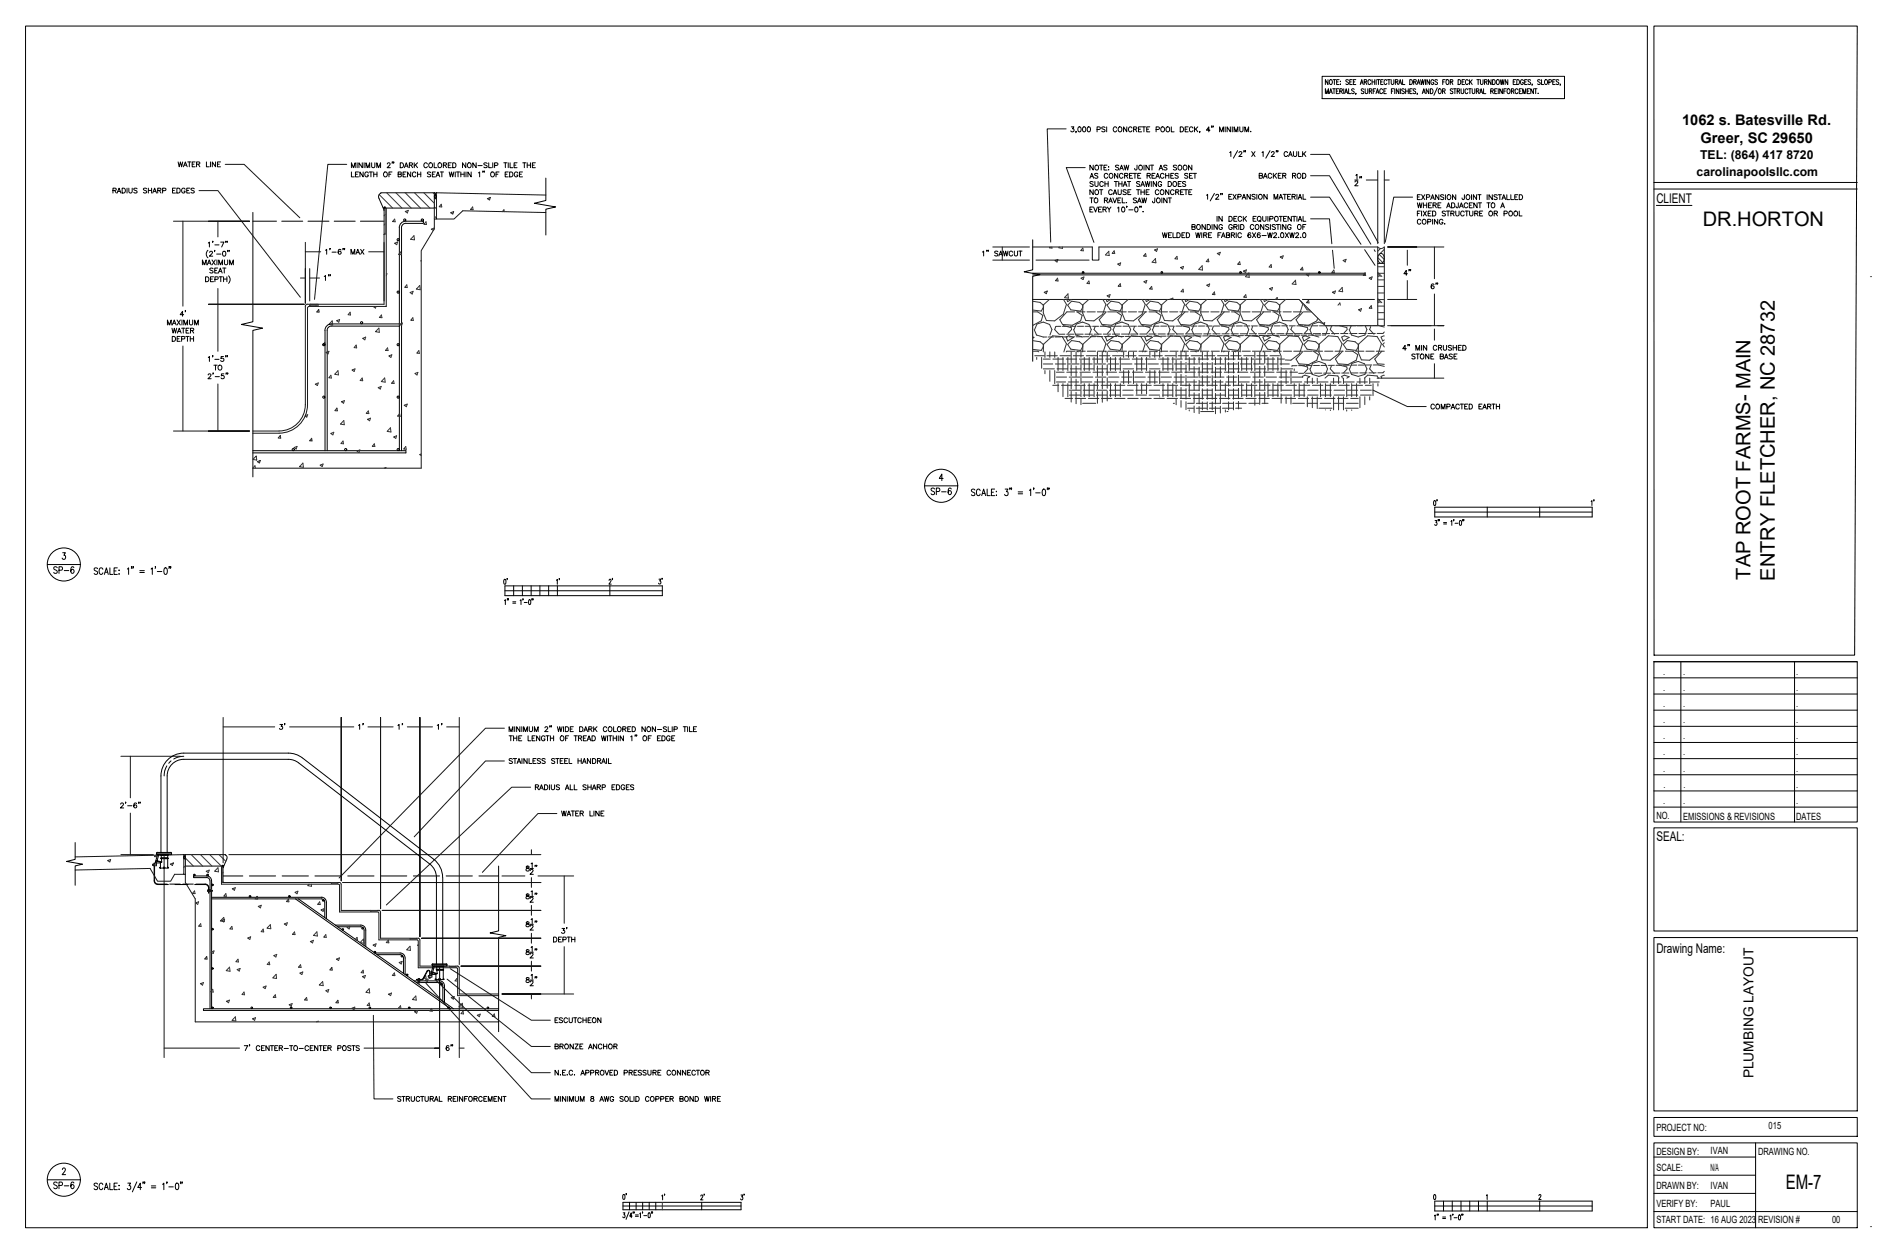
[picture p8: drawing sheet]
<svg xmlns="http://www.w3.org/2000/svg" width="914mm" height="610mm" viewBox="0 0 914 610" stroke-linecap="round" stroke-linejoin="round" font-family="sans-serif">
<defs><g id="words">
<g font-size="9.7">
<text x="824" y="109">DR.HORTON</text>
<text x="847" y="281" transform="rotate(-90 847 281)">TAP ROOT FARMS- MAIN</text>
<text x="859" y="281" transform="rotate(-90 859 281)">ENTRY FLETCHER, NC 28732</text>
<text x="864" y="576">EM-7</text>
</g>
<g font-size="7.1">
<text x="814" y="61">1062 s. Batesville Rd.</text>
<text x="823" y="69">Greer, SC 29650</text>
</g>
<text font-size="6.7" x="849" y="522" transform="rotate(-90 849 522)">PLUMBING LAYOUT</text>
<g font-size="6.5">
<text x="802" y="98">CLIENT</text>
<text x="906" y="135" transform="rotate(-90 906 135)">.</text>
<text x="802" y="407">SEAL:</text>
<text x="802" y="462">Drawing Name:</text>
<text x="906" y="594" transform="rotate(-90 906 594)">.</text>
</g>
<g font-size="5.9">
<text x="823" y="77">TEL: (864) 417 8720</text>
<text x="821" y="85">carolinapoolsllc.com</text>
</g>
<g font-size="4.8">
<text x="805" y="327">.</text>
<text x="815" y="327">.</text>
<text x="869" y="327">.</text>
<text x="805" y="334">.</text>
<text x="815" y="334">.</text>
<text x="869" y="334">.</text>
<text x="805" y="342">.</text>
<text x="815" y="342">.</text>
<text x="869" y="342">.</text>
<text x="805" y="350">.</text>
<text x="815" y="350">.</text>
<text x="869" y="350">.</text>
<text x="805" y="358">.</text>
<text x="815" y="358">.</text>
<text x="869" y="358">.</text>
<text x="805" y="366">.</text>
<text x="815" y="366">.</text>
<text x="869" y="366">.</text>
<text x="805" y="374">.</text>
<text x="815" y="374">.</text>
<text x="869" y="374">.</text>
<text x="805" y="382">.</text>
<text x="815" y="381">.</text>
<text x="869" y="382">.</text>
<text x="805" y="389">.</text>
<text x="815" y="389">.</text>
<text x="869" y="389">.</text>
<text x="802" y="397">NO.</text>
<text x="815" y="397">EMISSIONS &amp; REVISIONS</text>
<text x="869" y="397">DATES</text>
<text x="802" y="547">PROJECT NO:</text>
<text x="856" y="547">015</text>
<text x="802" y="559">DESIGN BY:</text>
<text x="828" y="559">IVAN</text>
<text x="851" y="559">DRAWING NO.</text>
<text x="802" y="567">SCALE:</text>
<text x="828" y="567">N/A</text>
<text x="802" y="576">DRAWN BY:</text>
<text x="828" y="576">IVAN</text>
<text x="802" y="584">VERIFY BY:</text>
<text x="828" y="584">PAUL</text>
<text x="802" y="592">START DATE: 16 AUG 2023</text>
<text x="851" y="592">REVISION #</text>
<text x="887" y="592">00</text>
</g>
</g></defs>
<!-- layer: 0 -->
<g fill="none" stroke="#000" stroke-width=".48">
<path d="M640 37h117v11h-117zM643 39v2l-1-2v2M645 39h2M646 39v2M647 40h1M648 39h-1v2h1M649 39h.1M653 39h-2l2 1a.7 .7 0 0 1-1 1 .7 .7 0 0 1-1 0M653 40h1M655 39h-2v2h2M655 40h1M656 39h-1v2h1"/>
<path d="M660 40h1v-1h-1v2M661 40l1 1M664 39a.7 .7 0 0 0-1 0 .7 .7 0 0 0-1 0v1a.7 .7 0 0 0 1 1 .7 .7 0 0 0 1-1M664 40h1M664 39v2M665 39v2M666 39v2M667 39h1M667 39v2M668 40h1M670 39h-2v2h2M671 39a.7 .7 0 0 0-1 0v1a.7 .7 0 0 0 0 1 .7 .7 0 0 0 1-1"/>
<path d="M672 39h1M672 39v2M673 39l1 2 1-1v-1M675 40h2v-1h-2v2M676 40l1 1M679 39v2h1M682 39a1.2 1.2 0 0 1 2 1 1.2 1.2 0 0 1-2 1zM684 40h1v-1h-1v2M685 40l1 1M688 39v2l1-2v2v-2M690 39v2M692 39v2l-1-2v2"/>
<path d="M694 39a.7 .7 0 0 0-1 0v1a.7 .7 0 0 0 0 1 .7 .7 0 0 0 1-1M696 39h-1l1 1a.7 .7 0 0 1 0 1 .7 .7 0 0 1-1 0M698 40h1M700 39h-2v2M702 40h1v-1h-1v2M703 40v1M706 39a1.2 1.2 0 0 1 1 1 1.2 1.2 0 0 1-1 1zM708 40h.1M709 39h-1v2h1M711 39a.7 .7 0 0 0-1 0 .7 .7 0 0 0-1 0v1a.7 .7 0 0 0 1 1 .7 .7 0 0 0 1-1M711 39v2M712 40l1 1"/>
<path d="M713 39l-2 1M715 39h1M716 39v2M717 39v2h1v-2M719 40h1v-1h-1v2M719 40l1 1M722 39v2l-1-2v2M723 39a1.2 1.2 0 0 1 1 1 1.2 1.2 0 0 1-1 1zM726 39l1 2v-2l1 2v-2M730 39v2l-1-2v2M732 40h1M734 39h-2v2h2"/>
<path d="M734 39a1.2 1.2 0 0 1 2 1 1.2 1.2 0 0 1-2 1zM737 39a.7 .7 0 0 0-1 0v1a.7 .7 0 0 0 1 1 .7 .7 0 0 0 0-1M738 40h1M739 39h-1v2h1M741 39h-1l1 1-1 1M746 39h-2l2 2h-2M746 39v2h1M750 40h1v-1h-1v2M752 40h.1M753 39h-1v2h1M755 39h-2l1 1a.7 .7 0 0 1 0 1 .7 .7 0 0 1-1 0M642 45v-2v2l1-2v2"/>
<path d="M643 45l1-2 1 2M644 45h1M645 43h1M646 43v2M647 44h1M648 43h-1v2h1M649 44h1v-1h-1v2M649 41h.1M649 44l1 1M650 43v2M651 45l1-2v2M651 45h1"/>
<path d="M653 43v2h1M656 43h-2l1 1v1h-1M656 45v1M658 41l1-2 1 2M659 40h1M660 43h-1l1 2h-1M661 43v2h1v-2M663 44h1v-1h-1v2M663 44l1 1M665 44h.1M666 43h-1v2M666 45l1-2 1 2"/>
<path d="M666 45h1M669 44a.7 .7 0 0 0-1-1 .7 .7 0 0 0 0 1 .7 .7 0 0 0 0 1 .7 .7 0 0 0 1 0M670 44h1M671 43h-1v2h1M674 44h.1M675 43h-1v2M675 43v2M677 41l1-2 1 2M677 43v2l-1-2v2M677 40h1M678 43v2M680 43h-1l1 2h-1"/>
<path d="M680 44h2M680 43v2M682 43v2M682 44h1M684 43h-2v2h2M685 43h-1l1 1v1h-1M686 41l1-2v2M686 45v1M686 40h1M688 45l1-2 1 2M689 45h1M692 43v2l-2-2v2"/>
<path d="M692 43a1.2 1.2 0 0 1 2 1 1.2 1.2 0 0 1-2 1zM696 43l-2 3M698 44h1v-1h-1v2M699 44l1 1M703 43h-1l1 1a.7 .7 0 0 1 0 1 .7 .7 0 0 1-1 0M704 43h1M704 43v2M705 44h1l1-1h-2v2M706 44l1 1M707 43l1 2 1-2M711 44a.7 .7 0 0 0-1-1 .7 .7 0 0 0-1 1 .7 .7 0 0 0 1 1 .7 .7 0 0 0 1 0M711 43h1"/>
<path d="M712 43v2M713 43v2h1v-2M715 44h1v-1h-1v2M715 44l1 1M716 45l1-2 1 2M717 45h.1M718 43v2h1M722 44h1v-1h-1v2M722 44l1 1M724 44h.1M725 43h-1v2h1M725 43v2"/>
<path d="M727 43v2l-1-2v2M728 44h1M729 43h-1v2M732 44h1v-1h-1v2M732 44l1 1M735 44a.7 .7 0 0 0-1-1 .7 .7 0 0 0-1 1 .7 .7 0 0 0 1 1 .7 .7 0 0 0 1 0M735 44h1M737 43h-2v2h2M737 45v-2l1 2 1-2v2M739 44h1M740 43h-1v2h1M742 41h.1"/>
<path d="M742 43v2l-1-2v2M743 43h1M743 43v2M745 45h.1M755 41h.1M86 78l1 3v-3l1 3v-3M89 80h1M91 78h1M92 78v3M93 80h1M94 78h-1v3h1M95 80l2-1-2-1v3"/>
<path d="M96 80l1 1M100 78v3h1M102 78v3M104 78v3l-1-3v3M105 80h1M107 78h-2v3h2M173 79v2M175 79v2l-1-2v2M176 79v2M180 79v2h1v-2M187 79h1h1l-2 2h2M190 78v1"/>
<path d="M191 78l-1 1M194 79a1.3 1.3 0 0 1 1 1 1.3 1.3 0 0 1 0 1h-1zM198 80h1l1-1h-2v2M199 80l1 1M201 79v2M201 80l1 1M202 79l-1 1M207 79a.9 .9 0 0 0-1 0 .9 .9 0 0 0-1 1 1 1 0 0 0 0 1 1 1 0 0 0 2 0M210 79v2h2M215 80h1v-1h-1v2M215 80l1 1M217 80h1"/>
<path d="M218 79h-1v2h1M219 79h1a1.3 1.3 0 0 1 1 1 1.3 1.3 0 0 1-1 1h-1zM225 79v2l-1-2v2M230 79v2l-1-2v2M236 79h-2l2 2h-1h-1M237 79v2h1M239 79v2M244 79h1M245 79v2M246 79v2M247 79v2h1M249 80h1"/>
<path d="M250 79h-1v2h1M253 79h2M254 79v2M255 80h2M255 79v2M257 79v2M258 80h1M259 79h-1v2h1M519 61h1l-1 1a1.1 1.1 0 0 1 1 2 1.1 1.1 0 0 1-2-1M521 64h.1M529 80v2l-1-2v2M531 63h1l1-1-2-1v3"/>
<path d="M532 80h2M533 80v2M535 62h-2l2 1-1 1h-1M536 61v3M536 80h-2v2h2M541 62a1 1 0 0 0-2 0 1 1 0 0 0 0 1 1 1 0 0 0 2 0M544 80l1 2v-2l1 2v-2M545 61v3l-1-3v3M548 62a.9 .9 0 0 0-1-1 .9 .9 0 0 0-1 1 1.1 1.1 0 0 0 1 2 1 1 0 0 0 1 0v-1M549 63l1-1-1-1v3M550 63v1M550 80v2h-1"/>
<path d="M551 63h1M553 61h-2v3h2M553 61h2M554 61v3M554 80v2M555 63h1M556 80v2l-1-2v2M557 61h-2v3h2M557 80h1M558 80v2M560 63h1v-1l-1-1v3M567 61v3h1"/>
<path d="M571 61h1a1.3 1.3 0 0 1 1 2 1.3 1.3 0 0 1-1 1h-1zM574 63h1M575 61h-1v3h1M577 80v2l-2-2v2M577 62a.9 .9 0 0 0-1-1 .9 .9 0 0 0 0 1 1 1 0 0 0 0 2 1 1 0 0 0 1 0v-1M578 61v3M579 62l1 2M580 61l-2 2M581 64h.1M586 63h-2l1-2v3M587 61l-1 1M587 61v1"/>
<path d="M590 64v-3l1 3 1-3v3M593 61v3M595 74l1-1v3M596 61v3l-2-3v3M596 61v3M597 64v-3l1 3 1-3v3M599 73l-2 4M600 74l1-1v1l-1 2h1M600 61v3h1h1v-3M602 73v1M603 64v-3l1 3v-3v3M603 73v1"/>
<path d="M605 64h.1M606 73l2 3M608 73l-2 3M611 74v-1v3M615 73l-2 4M615 74l1-1 1 1-2 2h2M618 73v1M619 73l-1 1M623 74a.9 .9 0 0 0-1-1 .9 .9 0 0 0 0 1v1a.9 .9 0 0 0 0 1 .9 .9 0 0 0 1-1M624 76l1-3 1 3M624 75h1M626 73v2l1 1 1-1v-2"/>
<path d="M629 73v3h1M631 73v3M631 74l1 2M632 73l-1 2M55 92h1l-1-1v2M55 92l1 1M57 93l1-2 1 2M57 93h1M59 91a1.3 1.3 0 0 1 2 1 1.3 1.3 0 0 1-1 1h-1zM61 91v2M62 91v2h1h1v-2M66 91h-1l1 2h-1"/>
<path d="M71 91h-2l2 2h-1h-1M72 91v2M72 92h1M73 91v2M74 93l1-2 1 2M74 93h1M76 92h2v-1h-2v2M77 92l1 1M79 92h1l-1-1v2M84 92h.1M85 91h-1v2h1M86 91a1.3 1.3 0 0 1 1 1 1.3 1.3 0 0 1-1 1z"/>
<path d="M89 81l1-3 1 3M90 92a.9 .9 0 0 0-1-1 .9 .9 0 0 0-1 1 1 1 0 0 0 0 1 1 1 0 0 0 1 0h1h-1M90 92h1M92 91h-2v2h2M94 91h-2l2 2h-1h-1M170 81v-2l1 2 1-2v2M170 83v3h2M172 84h1M174 83h-2v3h2M176 83v3l-2-3v3M177 81v-2l1 2 1-2v2M178 84a.9 .9 0 0 0-1-1 .9 .9 0 0 0 0 1v1a.8 .8 0 0 0 0 1 .8 .8 0 0 0 1-1"/>
<path d="M179 83h1M180 83v3M181 84h1M181 83v3M182 81v-2l1 2 1-2v2M182 83v3M188 84h1M190 83h-2v3M193 84h1l-1-1v3l1-1v-1M195 84h1M196 81l1-2 1 2M196 80h1"/>
<path d="M197 83h-2v3h2M199 83v3l-2-3v3M201 84a.9 .9 0 0 0-1-1 .9 .9 0 0 0 0 1v1a.9 .9 0 0 0 0 1 .9 .9 0 0 0 1-1M202 84h2M202 83v3M204 83v3M208 84h-1l1 1v1l-1-1M209 84h1M210 96h1M210 93h1M211 83h-2v3h2M211 86l1-3 1 3"/>
<path d="M211 85h2M213 83h2M214 83v3M217 83l1 3 1-3v3l1-3M220 83v3M221 83h2M222 83v3M223 84h2M223 83v3M225 83v3M226 83v3M228 83v3l-1-3v3"/>
<path d="M231 80h2M232 84v-1v3M234 83h.1M235 83h-1M239 80h2v-1h-2v2M240 84h1M242 83h-2v3M245 84h.1M246 83h-1v3h1M247 83a1.3 1.3 0 0 1 1 1 1.3 1.3 0 0 1-1 2zM251 84a.9 .9 0 0 0-1-1 .9 .9 0 0 0-1 1v1a.8 .8 0 0 0 1 1 .8 .8 0 0 0 1-1h-1M251 84h1"/>
<path d="M253 83h-2v3h2M264 86v11l-5 1 10 2-5 1v13M528 86l1-2v2M528 96h1M528 86h1M528 96v2M529 88h-1l1 2h-1M529 92v2l-1-2v2M530 88v2h1l1-2M531 84h-1v1l1 1h-1M532 92h2M533 92v2"/>
<path d="M534 88a.9 .9 0 0 0-1 0 .9 .9 0 0 0-1 1 1 1 0 0 0 1 1 1 1 0 0 0 1 0M534 81h1M535 97h1v-1h-1v2M535 88v2M535 89h1M535 97l1 1M536 84a.9 .9 0 0 0-1 0 .9 .9 0 0 0 0 1 1 1 0 0 0 0 1 1 1 0 0 0 1 0M536 88v2M537 81h.1M537 82h.1M537 98l1-2v2M537 97h1"/>
<path d="M538 92a.9 .9 0 0 0-1 0 .9 .9 0 0 0 0 1 .9 .9 0 0 0 0 1 .9 .9 0 0 0 1 0M539 96l1 2 1-2M539 94l1-2 1 2M539 93h1M539 88h2M540 88v2M541 84v2l-1-2v2M541 97h1M541 92v2h1h1v-2M542 80h-2l2 2h-2M542 89h1M542 88v2"/>
<path d="M542 82l1-2 1 2M542 82h1M543 96h-2v2h2M543 88v2M543 96v2h2M544 84a.9 .9 0 0 0-1 0 .9 .9 0 0 0-1 1 1 1 0 0 0 0 1 1 1 0 0 0 1 0h1M544 90l1-2 1 2M544 89h1M544 85h2v-1h-2v2M545 92h-1l1 2h-1M545 98h.1M545 85l1 1"/>
<path d="M546 100h-1M546 88h1M546 93h1M547 88v2M547 85h1M547 92h-1v2h1M548 84h-1v2h1M549 84h1M549 84v2M550 96h-1l1 2h-1M550 92h2M551 98l1-2v2"/>
<path d="M551 85h1M551 92v2M551 97h1M552 88h-2l2 2h-1h-1M552 100h.1M552 84h-1v2h1M552 90l1-2 1 2M552 93h2M552 92v2M553 100h-1M553 89h1M553 96v2l1-2v2l1-2"/>
<path d="M554 92v2M554 88l1 2v-2l1 2 1-2M555 93h1M555 85h2v-1h-2v2M556 85l1 1M556 92h-1v2h1M557 88v2M558 85h1M559 96v2h-1v-1M559 84h-1v2h1M559 86l1-2 1 2M560 88v2l-2-2v2"/>
<path d="M560 86h1M561 92a.9 .9 0 0 0-1 0 .9 .9 0 0 0-1 1 .9 .9 0 0 0 1 1 .9 .9 0 0 0 1 0M561 82l1-2 1 2M561 82h2M562 88a.9 .9 0 0 0-1 0 .9 .9 0 0 0 0 1 1 1 0 0 0 0 1 1 1 0 0 0 1 0v-1M562 96v2M563 84a.9 .9 0 0 0-1 0 .9 .9 0 0 0 0 1 1 1 0 0 0 0 1 1 1 0 0 0 1 0M564 85h2M564 84v2M565 80h-2l2 2h-1h-1M565 96v2l-2-2v2M565 88h1a1.3 1.3 0 0 1 1 1 1.3 1.3 0 0 1-1 1h-1z"/>
<path d="M565 96h2M566 92v2l-2-2v2M566 84v2M566 96v2M567 85h1M568 84h-1v2h1M568 92a.9 .9 0 0 0-1 0 .9 .9 0 0 0 0 1 .9 .9 0 0 0 0 1 .9 .9 0 0 0 1 0M569 93h1l1-1h-2v2M570 80h-2v1l2 1h-2M570 93l1 1M570 84h-1v1l1 1h-1M570 89h1"/>
<path d="M571 93h1M572 88h-2v2h2M573 92h-2v2h2M573 92h2M574 88h-2l2 2h-1h-1M574 92v2M575 84h-1v1l1 1h-2M575 93h1M576 85h1M577 92h-2v2h2M577 84h-1v2h1M578 84h1"/>
<path d="M578 84v2M584 95l1-1v2M588 94l-2 3M589 95v-1l1 1-2 1h2M591 94h.1M592 94h.1M595 95h1M596 94h-1v2h1M597 94l1 2M598 94l-1 2M599 95h2l-2-1v2M601 96l1-2 1 2"/>
<path d="M602 96h1M605 94v2l-1-2v2M608 94h-2v1l2 1h-2M608 94v2M610 85h1v-1h-1v2h1v-1M612 86v-2l1 2M612 86h1M613 94v2l-1-2v2M616 84a.9 .9 0 0 0-1 0 .9 .9 0 0 0-1 1 1 1 0 0 0 0 1 1 1 0 0 0 1 0h1M616 84v2M617 96v-2l1 2 1-2v2M617 85l1 1"/>
<path d="M618 84l-2 2M619 85h1M619 96l1-2 1 2M619 96h2M620 84h-1v2h1M621 85h1v-1h-1v2M621 94h2M622 85v1M622 94v2M623 95h1M625 94h-2v2h2M625 95h2v-1h-2v2"/>
<path d="M626 85h1v-1h-1v2M626 95l1 1M626 85l1 1M628 94v2M628 96l1-2 1 2M629 96h1M631 84a1.3 1.3 0 0 1 1 1 1.3 1.3 0 0 1 0 1h-1zM631 94v2h1M656 87h1M656 88h1l-1 2h1M656 85l1-1v3M658 86h.1"/>
<path d="M659 86h.1M686 98l1 3v-3l1 3v-3M686 95h1M688 94h-2v3h2M688 94l2 3M689 98v3M689 99h2M690 94l-2 3M690 96l2-1-2-1v3M691 98v3M692 99h.1M693 97v-3l1 3"/>
<path d="M693 96h1M693 98h-1v3h1M694 99h1l-1-1v3M694 99l1 2M696 99h1M697 94v3l-2-3v3M698 98h-2v3h2M699 95l-1-1v1l1 1h-2M700 94v3M701 100h1M703 98a1.3 1.3 0 0 1 1 1 1.3 1.3 0 0 1-1 2zM705 94v3l-2-3v3"/>
<path d="M706 98v2l-1 1v-1M707 100h1M709 94v3l-1-1M710 99a1 1 0 0 0-1-1 1 1 0 0 0 0 2 .9 .9 0 0 0 0 1 .9 .9 0 0 0 1-1M711 99h1M712 94v3M713 98h-2v3h2M715 94v3l-2-3v3M715 98v3l-2-3v3M715 94h2M716 98h1M716 94v3"/>
<path d="M716 98v3M720 98h1M720 94v3M721 98v3M722 94v3l-1-3v3M725 95l-2-1v1l2 1h-2M725 94h2M726 94v3M727 100h1M727 97l1-3 1 3M727 96h2M729 94v3h2"/>
<path d="M731 94v3h2M733 95h1M735 94h-2v3h2M735 94h1a1.3 1.3 0 0 1 1 1 1.3 1.3 0 0 1-1 2h-1zM101 118v-1v3M103 117h.1M104 119h2M107 117h1l-1 3M109 117h.1M110 117h.1M122 103v53l-5 1 10 2-5 1v71M122 107h12"/>
<path d="M136 107h11M149 107h10M162 107h10M174 107h12M186 101v1M186 101h24v-8h-26l-1 2v1l3 5v-1v1M193 110v108M196 107a3 3 0 0 0-3 3M196 107h9v1h-9l-1 1-1 1v108M210 106h1M500 116v15l-4 1 7 1-3 1v41M528 101h1"/>
<path d="M529 100h-1v3h1M529 100l1 3 1-3M532 101h1M533 100h-1v3h1M534 101h1h1l-2-1v3M535 101l1 2M536 100l1 1v2M538 100l-1 1M541 101l1-1v3M546 102h2M553 102h.1M563 113v2l1-2v2l1-2"/>
<path d="M566 114h1M567 113h-1v2h1M568 113v2h1M570 113h1a1.3 1.3 0 0 1 0 1 1.3 1.3 0 0 1 0 1h-1zM572 114h1M574 113h-2v2h2M574 113a1.3 1.3 0 0 1 2 0 1.3 1.3 0 0 1-1 2h-1zM577 110h1v-1h-1v2h1v-1M579 113v2l1-2v2l1-2M582 113v2M583 114h1v-1h-1v2M583 109v2l-1-2v2"/>
<path d="M583 114l1 1M584 109h1a1.3 1.3 0 0 1 1 1 1.3 1.3 0 0 1-1 1h-1zM585 114h1M587 113h-2v2h2M587 109v2M589 105v2M589 109v2l-1-2v2M590 114h.1M591 113h-1v2M591 115l1-2 1 2M592 105v2l-2-2v2M592 114h1"/>
<path d="M592 109a.9 .9 0 0 0-1 0 .9 .9 0 0 0-1 1 1 1 0 0 0 0 1 1 1 0 0 0 2 0v-1h-1M594 114h1v-1h-1v2h1v-1M595 105h1a1.3 1.3 0 0 1 1 1 1.3 1.3 0 0 1-1 1h-1zM596 114h1l1-1h-2v2M596 109a.9 .9 0 0 0-1 0 .9 .9 0 0 0 0 1 1 1 0 0 0 0 1 1 1 0 0 0 1 0v-1M597 114l1 1M597 110h2v-1h-2v2M597 106h1M598 110l1 1M598 113v2M599 105h-2v2h2M600 109v2"/>
<path d="M601 109a1.3 1.3 0 0 1 1 1 1.3 1.3 0 0 1-1 1zM601 113a.9 .9 0 0 0-1 0 .9 .9 0 0 0-1 1 1 1 0 0 0 1 1 1 1 0 0 0 1 0M601 105a.9 .9 0 0 0-1 0 .9 .9 0 0 0-1 1 1 1 0 0 0 1 1 1 1 0 0 0 1 0M602 105v2M602 106l1 1M603 105l-1 1M605 113a1.1 1.1 0 0 0-1 1 1.1 1.1 0 0 0 1 1 .7 .7 0 0 0 0-1 .7 .7 0 0 0-1 0M606 113l2 2M607 106h1M607 109a.9 .9 0 0 0-1 0 .9 .9 0 0 0-1 1 1 1 0 0 0 1 1 1 1 0 0 0 1 0M608 113l-2 2M608 105h-1v2h1"/>
<path d="M610 107h.1M610 113a1.1 1.1 0 0 0-1 1 1.1 1.1 0 0 0 1 1 .7 .7 0 0 0 0-1 .7 .7 0 0 0-1 0M611 114h2M611 105v1l1 1h1v-2M612 109v2l-2-2v2M614 113v2l1-2v2l1-2M614 105v2M614 109h-1l1 1v1h-1M615 106h1v-1h-1v2M615 109v2M617 113h1l-2 2h2M617 109h-1l1 1v1h-1"/>
<path d="M618 109h1M619 109v2M619 115h.1M619 105h2M620 105v2M620 109v2M621 106h1M622 113l2 2M622 109v2l-1-2v2M623 105h-2v2h2M624 113l-2 2M624 113l1 2v-2l1 2 1-2"/>
<path d="M625 109a.9 .9 0 0 0-1 0 .9 .9 0 0 0-1 1 1 1 0 0 0 1 1 1 1 0 0 0 1 0v-1h-1M625 105v2l-2-2v2M626 105h1M626 105v2M627 113h1h1l-2 2h2M628 105v2M628 107l1-2 1 2M629 106h1M630 115h.1M631 110h1M631 105v2h1M632 109h-1v2"/>
<path d="M686 103h1M688 102h-2v3M688 107a.9 .9 0 0 0-1-1 .9 .9 0 0 0-1 1v1a.9 .9 0 0 0 1 1 .9 .9 0 0 0 1-1M688 102v3M689 102l1 3M690 102l-1 3M691 107h1l1-1h-2v3M691 103h1M693 102h-2v3h2M693 102h1a1.3 1.3 0 0 1 1 1 1.3 1.3 0 0 1-1 2h-1zM693 106v3M696 106v3l-2-3v3"/>
<path d="M698 107a.9 .9 0 0 0-1-1 .9 .9 0 0 0 0 1v1a.9 .9 0 0 0 1 1 .9 .9 0 0 0 0-1M699 108h.1M700 103h-2l1 1h-1M700 102h2M700 101l1-3 1 3M701 102v3M702 103h2v-1h-2v3M703 103l1 2M705 102v2v1l1-1v-2M707 101v-3l1 3M709 103a.9 .9 0 0 0-1-1 .9 .9 0 0 0-1 1 1 1 0 0 0 0 1 1 1 0 0 0 2 0M709 102h2"/>
<path d="M710 102v3M711 102v2l1 1 1-1v-2M714 103h1v-1h-1v3M715 103v2M716 103h1M718 102h-2v3h2M723 103h2v-1h-2v3M724 103l1 2M726 101l1-3 1 3M728 103h1l1-1h-2v3M735 102v3h2M98 128v-2l1 2 1-2v2"/>
<path d="M100 134a1.3 1.3 0 0 1 1 1 1.3 1.3 0 0 1-1 1zM100 128l1-2 1 2M101 121l-1 2 1 2M101 127h1M101 122h1h1l-2 2h2M102 135h1M103 126l1 2M103 130h-1l1 2h-1M103 134h-1v2h1M104 131h1M104 121v1M104 135h1l1-1h-2v2"/>
<path d="M104 126l-1 2M105 123h2M105 126v2M105 130h-1v2h1M106 132l1-2 1 2M106 128v-2l1 2 1-2v2M106 131h1M106 134h2M107 134v2M108 130h1M108 135h2M108 134v2"/>
<path d="M109 130v2M109 126v2h1v-2M110 134v2M110 121v1M111 134v1v2M111 121v1M111 128v-2l1 2 1-2v2M157 134l1-1v3M158 121v2M159 133v1M160 120v1M160 133v1"/>
<path d="M161 122h2M165 121a1.1 1.1 0 0 0-1 1 1.1 1.1 0 0 0 1 1 .7 .7 0 0 0 0-1 .7 .7 0 0 0-1 0M166 120v1M167 120v1M170 123v-2l1 2 1-2v2M172 123l1-2 1 2M173 122h1M175 121l1 2M176 121l-1 2M476 122v2M478 121v1M479 121l-1 1"/>
<path d="M483 122h-2l2 2h-2M484 124v-2l1 2M484 123h1M486 122v2l1-2v2l1-2M490 122a.9 .9 0 0 0-1 0v1a.9 .9 0 0 0 0 1 .9 .9 0 0 0 1-1M491 122v2h1l1-2M493 122h2M494 122v2M500 132h161v1h-161M681 133h-1l1-2v2M682 131h.1M683 131h.1"/>
<path d="M694 138a1 1 0 0 0-1 1 1 1 0 0 0 1 0 .7 .7 0 0 0 0-1 .7 .7 0 0 0-1 1M695 137v1M696 137v1M81 157v-2l1 2 1-2v2M83 159l1 2v-2l1 2 1-2M83 157l1-2 1 2M84 157h1M86 155l1 2M87 155l-1 2M88 159h1M88 155v2M89 159v2"/>
<path d="M89 152h-2l1-1v2M89 157v-2l1 2 1-2v2M90 150v1M92 159h-2v2h2M92 155v2h1v-2M94 157v-2l1 2 1-2v2M160 157a3 3 0 0 0-3 3M160 158h-1l-1 2v58M161 157h32M161 158h32M83 163h1a1.3 1.3 0 0 1 1 1 1.3 1.3 0 0 1-1 1h-1zM86 164h1"/>
<path d="M86 161l1-2 1 2M86 161h1M87 163h-1v2h1M88 164h1v-1h-1v2M90 163h2M90 160h1M91 163v2M92 164h2M92 163v2M92 160h2v-1h-2v2M93 160l1 1M94 163v2"/>
<path d="M101 173v2M103 172v1M104 177h1M104 174h2M104 177v2M108 173h-1v1a.8 .8 0 0 1 1 0 .8 .8 0 0 1 0 1 .8 .8 0 0 1-1 0M109 172v1M110 172v1M157 160v58M681 169h-2l1-2v3M682 167h-1M682 167h.1"/>
<path d="M685 172h-2l2 1h-2M685 170v-3l1 3 1-3v3M685 171h2M686 171v3M688 167v3M691 167v3l-2-3v3M692 171v3l-2-3v3M693 173h1M694 171h-1v3h1M695 168a.9 .9 0 0 0-1-1 .9 .9 0 0 0 0 1v1a.9 .9 0 0 0 1 1 .9 .9 0 0 0 0-1M696 168h2v-1h-2v3M697 168l1 2"/>
<path d="M697 173l2-1-2-1v3h2l-1-1M699 167v2v1l1-1v-2M699 174l1-3 1 3M700 173h1M703 168h-2l2 1-1 1-1-1M703 172h-2l2 1-1 1-1-1M703 167v3M703 168h2M704 173h1M705 167v3M705 171h-1v3h1M706 168h1"/>
<path d="M707 167h-1v3h1M708 167h1a1.3 1.3 0 0 1 1 1 1.3 1.3 0 0 1-1 2h-1zM101 182l1-1v1l-1 1h1M103 181h.1M104 182h2M108 181h-1v1a.8 .8 0 0 1 1 0 .8 .8 0 0 1 0 1 .8 .8 0 0 1-1 0M110 181h-1M110 181h.1M694 196a.9 .9 0 0 0-1 0 .9 .9 0 0 0 0 1 1 1 0 0 0 0 1 1 1 0 0 0 1 0v-1M698 198v-2l1 2v-2v2M700 197h2v-1h-2v2M702 198l1-2 1 2"/>
<path d="M703 197h1M706 196a.9 .9 0 0 0-1 0 .9 .9 0 0 0 0 1 1 1 0 0 0 0 1 1 1 0 0 0 1 0v-1M707 196h1M708 196v2M709 197h1M710 196h-1v2h1M711 196h1a1.3 1.3 0 0 1 1 1 1.3 1.3 0 0 1-1 1h-1zM716 197h1M717 196h-1v2h1M718 198l1-2 1 2M718 197h1M720 197h1l1-1h-2v2"/>
<path d="M721 197l1 1M722 196h2M723 196v2M724 197h2M724 196v2M726 196v2M122 218h74v1h-74M448 235h16M452 237v-1l-1 1v1h1a.9 .9 0 0 1 0 1 .9 .9 0 0 1-1 0M453 238h2v-1l-2-1v4M456 238h2M457 232h-2l1-2v3"/>
<path d="M460 237v-1a1.6 1.6 0 0 0-1 2 1.6 1.6 0 0 0 1 1 .9 .9 0 0 0 0-1 .9 .9 0 0 0-1 0M472 237h-1h-1l2 2v1h-2M474 238a.9 .9 0 0 0-1-1 .9 .9 0 0 0 0 1v1a.9 .9 0 0 0 0 1 .9 .9 0 0 0 1-1M475 240l1-3 1 3M476 239h1M478 237v3h1M480 238h1M481 237h-1v3h1M482 238h.1M482 240h.1M487 237h1l-1 1a.9 .9 0 0 1 1 1 1 1 0 0 1-2 0M489 236v1"/>
<path d="M490 236l-1 1M493 238h2M493 239h2M498 237h1v3M500 236v1M501 239h2M505 237a1.4 1.4 0 0 1 1 1 1.4 1.4 0 0 1-1 2zM507 236v1M508 236v1M694 243h1a1.2 1.2 0 0 1 0 1 1.2 1.2 0 0 1-1 1zM695 246h76v4h-76zM695 248h76"/>
<path d="M695 252h1l-1 1a.7 .7 0 0 1 1 1 .7 .7 0 0 1-1 0M696 242l-1 1M696 252h.1M697 252h.1M699 253h1M699 254h1M702 252h1v2M704 252h.1M704 253h2M707 252a1.2 1.2 0 0 1 1 1 1.2 1.2 0 0 1-1 1zM708 252h.1M709 252h-1"/>
<path d="M720 246v4M745 246v4M770 243l1-1v3M772 242l-1 1M23 273h16M28 275h-2v1h2v1l-1 1-1-1M29 276h1v-1l-1-1v4M30 268h2l-1 1a.9 .9 0 0 1 1 1 1 1 0 0 1-2 0M31 276h2M36 275a1.5 1.5 0 0 0-2 1 1.5 1.5 0 0 0 1 1 .9 .9 0 0 0 1-1 .9 .9 0 0 0-1 0l-1 1M47 275h-1v1l1 1a.9 .9 0 0 1 0 1 .9 .9 0 0 1-1 0M50 276a.9 .9 0 0 0-1-1 .9 .9 0 0 0-1 1v1a.9 .9 0 0 0 1 1 .9 .9 0 0 0 1-1"/>
<path d="M51 278v-3l1 3M51 277h1M53 275v3h2M55 276h1M57 275h-2v3h2M58 276h.1M58 278h.1M62 276v-1v3M64 274v1M65 274l-1 1M68 276h2M68 277h2"/>
<path d="M73 276l1-1v3M75 274v1M76 277h2M80 275a1.4 1.4 0 0 1 1 2 1.4 1.4 0 0 1-1 1zM82 274v1M83 274l-1 1M244 281h1a1.2 1.2 0 0 1 0 1 1.2 1.2 0 0 1-1 1zM244 291l1-1v3M244 284h77v4h-77zM244 286h77M246 280l-1 1M246 290v1"/>
<path d="M248 291h2M248 292h2M249 284v4M252 291v-1v3M253 284v4M253 290v1M254 292h1M256 290a1.1 1.1 0 0 1 1 2 1.1 1.1 0 0 1-1 1zM257 284v4M258 290l-1 1M258 290v1M261 284v4"/>
<path d="M266 284v4M269 281h1v2M270 284v4M271 280v1M295 281v-1l1 1-1 2h1M295 284v4M297 280l-1 1M319 280h1l-1 1h1a.7 .7 0 0 1 0 1 .7 .7 0 0 1-1 1v-1M321 280l-1 1M135 351h2l-1 1a.8 .8 0 0 1 1 1 1 1 0 0 1-2 0M138 350v1M174 351v2"/>
<path d="M176 350v1M193 351v2M195 350v1M212 351v2M214 350v1M246 354v-2l1 2 1-2v2M246 356h2M247 356v3M249 356v3M249 357h1M249 352v2M250 356v3"/>
<path d="M251 357h1M252 352v2l-2-2v2M253 356h-2v3h2M253 352v2M253 354v-2l1 2 1-2v2M256 356v3h1M256 352v2h1h1v-2M258 357h.1M259 354v-2l1 2v-2v2M259 356h-1v3h1M261 356v3l-1-3v3M264 352h1v1l-1 1h1"/>
<path d="M264 357a.9 .9 0 0 0-1-1 .9 .9 0 0 0-1 1 1 1 0 0 0 0 1 1 1 0 0 0 2 0h-1M264 356h2M265 356v3M266 352h.1M266 357h2M266 356v3M267 352h.1M268 356v3M270 352v2l1-2 1 2v-2M273 352v2M274 352a1.3 1.3 0 0 1 1 1 1.3 1.3 0 0 1-1 1zM274 357h1"/>
<path d="M275 356h-1v3M276 353h1M278 352h-2v2h2M278 356h1M279 356v3M280 357h1h1l-2-1v3M281 352a1.3 1.3 0 0 1 1 1 1.3 1.3 0 0 1-1 1zM281 357l1 2M282 357h1M283 354l1-2v2M283 353h1M284 356h-2v3h2"/>
<path d="M284 359l1-3 1 3M285 358h1M285 353h1v-1h-1v2M286 353l1 1M287 356a1.3 1.3 0 0 1 1 1 1.3 1.3 0 0 1-1 2zM287 352v2M288 353l1 1M289 352l-2 1M291 356l1 3v-3l1 3v-3M294 352a.9 .9 0 0 0-1 0 .9 .9 0 0 0-1 1 .9 .9 0 0 0 1 1 .9 .9 0 0 0 1 0M294 356v3M295 356h1"/>
<path d="M295 356v3M297 357h1M297 356v3M297 352v2h1M298 356v3M299 356v3M301 353h2v-1h-2v2M302 356v3l-2-3v3M302 353l1 1M304 353h1M305 352h-1v2h1M305 357l1-1v3"/>
<path d="M306 352a1.3 1.3 0 0 1 2 1 1.3 1.3 0 0 1-1 1h-1zM308 356l-1 1M308 356v1M312 352v2l-1-2v2M314 357h1M315 356h-1v3M317 352v2l-1-2v2M318 353h2M318 357h1M320 356h-2v3h2M320 356a1.3 1.3 0 0 1 2 1 1.3 1.3 0 0 1 0 2h-2zM323 352h-2l2 1-1 1h-1"/>
<path d="M323 352v2h2M324 357a.9 .9 0 0 0-1-1 .9 .9 0 0 0 0 1 1 1 0 0 0 0 1 1 1 0 0 0 1 0M325 357h1M325 352v2M326 353h2v-1h-2v2M327 356h-2v3h2M331 352h1M331 352v2M333 352v2M334 352v2h1M336 353h1M337 352h-1v2h1"/>
<path d="M78 376v37M78 376a11 11 0 0 1 11-11h51l4 1 66 50a11 11 0 0 1 4 9M81 371l-2 5M81 376v37M81 376a8 8 0 0 1 8-8h51h3l65 50a8 8 0 0 1 3 7v42M83 368l-1 2M89 366l-5 2M248 368h-2l2 1-1 1-1-1M248 367h2M249 367v3M250 370l1-3 1 3M251 369h1"/>
<path d="M253 367v3M255 367v3l-1-3v3M256 367v3h1M258 368h1M259 367h-1v3h1M262 368h-2l2 1h-2M264 380a1.3 1.3 0 0 1 1 1 1.3 1.3 0 0 1 0 1h-1zM264 368h-2l2 1-1 1-1-1M266 380v2M267 380v2h1v-2M269 368h-2l2 1h-2M269 367h2"/>
<path d="M270 367v3M271 368h1M273 367h-2v3h2M273 368h1M275 367h-2v3h2M275 367v3h2M276 380v2h1M278 380v2h1M280 368h1M280 367v3M281 367v3M282 370l1-3 1 3"/>
<path d="M282 369h1M285 380v2M286 367v3l-2-3v3M286 380v2M287 367h1a1.3 1.3 0 0 1 0 1 1.3 1.3 0 0 1 0 2h-1zM289 368h2l-2-1v3M290 368l1 2M291 370l1-3 1 3M292 369h1M294 367v3M295 367v3h1M298 380h-2v2h2"/>
<path d="M298 380h1a1.3 1.3 0 0 1 1 1 1.3 1.3 0 0 1-1 1h-1zM305 380h-2v2h2M58 389h1h1l-2 2h2M61 388v1M62 390h2M66 389a1 1 0 0 0-1 1 1 1 0 0 0 1 1 .7 .7 0 0 0 0-1 .7 .7 0 0 0-1 0M67 388v1M68 388v1M259 381h1l1-1h-2v2M260 381l1 1M261 382l1-2 1 2M262 382h1"/>
<path d="M271 380h-2l2 2h-1h-1M272 393v2l1-2 1 2v-2M274 382l1-2v2M274 382h1M274 395l1-2 1 2M275 394h1M277 393h1M277 393v2M279 394h1M280 393h-1v2h1M281 394h1v-1h-1v2M282 394v1"/>
<path d="M284 380h-2l2 2h-2M285 381h1M286 393v2h1M287 382l1-2 1 2M287 382h1M288 393v2M289 381h1l1-1h-2v2M290 381l1 1M290 393v2l-2-2v2M291 394h1M291 381h2v-1h-2v2M292 393h-1v2h1"/>
<path d="M296 381h1M302 381a.9 .9 0 0 0-1-1 .9 .9 0 0 0 0 1 1 1 0 0 0 0 1 1 1 0 0 0 1 0v-1M303 381h1M307 380h-2l2 2h-2M36 408v8l-4 1 8 1-4 1v10M75 418h.1M75 419v9h1h6M75 419v8M75 417h1M76 417v1zM76 417v1M76 417h.1"/>
<path d="M76 418h2M76 413h7v1h-7zM76 417h2M76 413h.1M76 413h7M77 414h-1v3M78 417v3M78 414h3M78 416h3M78 414v1M78 416v1M79 420h1"/>
<path d="M79 420h.1M80 420h.1M81 415v1M81 414v1l-3 1h3M81 416l1 4h-1M81 414h-4l-1 3h2M81 414h.1M83 413h.1M89 414h1M89 416h1M108 419v1M110 416l-1-2h-19v5h18"/>
<path d="M110 416l-2 3M241 419v32l-4 1 8 1-4 1v46M255 419v1a1 1 0 0 1 1 1 1 1 0 0 1 0 1h-1a.8 .8 0 0 1 0-1 .8 .8 0 0 1 1-1v-1zM257 418h1v2M259 419v1M260 419v1M75 426l1 2h5M78 420h-1h2M79 420h1zM80 420h1M82 428h5M85 428h6"/>
<path d="M88 428h6M89 423h1M94 428h6l1 2M95 428h5l1 2M100 424l2 1v1M100 425l1 1h1M100 424h-6v1h6M101 432h.1M101 430v1M102 427v61M102 434h54l2 2v9M102 435h54l1 2v7"/>
<path d="M108 424h10M121 424h12M137 424h12M143 435l75 53M144 435l76 53M152 424h13M168 424h13M184 424h13M200 424h13M214 425v42M216 424h13M232 424h9"/>
<path d="M255 433v1a1 1 0 0 1 1 0 1 1 0 0 1 0 1h-1a1.1 1.1 0 0 1 0-1 1.1 1.1 0 0 1 1-1zM257 434h1M257 421h1M257 435v-1l1 1-1 2h1M257 422l1-1v1l-1 1h1M257 432l1-1v3M259 433h.1M260 433h.1M162 448h13h1l1 2v8M163 449h13v1v8M255 460v1h1a.8 .8 0 0 1-1 1 .8 .8 0 0 1 0-1l1-1zM255 446v1a1 1 0 0 1 1 0 1 1 0 0 1 0 2h-1a1.2 1.2 0 0 1 0-2 1.2 1.2 0 0 1 1 0z"/>
<path d="M257 448h1M257 449v-1h1l-1 2h1M257 459l1-1v3M257 445h1v2M259 460h.1M259 446v1M260 460h.1M260 446v1M268 454h1a1.3 1.3 0 0 1 1 1 1.3 1.3 0 0 1-1 1h-1zM270 455h1M272 454h-2v2h2M272 450h1a1 1 0 0 1 0 2 .8 .8 0 0 1-1-1"/>
<path d="M272 455h2v-1h-2v2M274 449v1M275 454h1M275 454v2M277 455h1M277 454v2M278 454v2M181 461h13l2 1v2M183 462h11l1 1v1M195 464v7M196 464v8M200 475h13"/>
<path d="M202 476h11M202 474h.1M205 474h-2M208 473v1v-1M208 472v-2h-1l-2 4M208 472v-1a.8 .8 0 0 0 0-1 .8 .8 0 0 0-1 0l-2 4M209 471h.1M209 471v1zM209 471v1M209 472h2M209 467h7v1h-7zM209 471h3"/>
<path d="M209 467h.1M210 467h6M210 468l-1 3M211 471v3M211 474h1M211 468h4M211 469l4 1M211 470h4M211 468v1M212 470v1M212 474h1M212 474h.1"/>
<path d="M213 475l2 1v1M213 476h1v1M213 474h.1M213 474h2M214 477v8M215 474h.1M215 469v1M215 468v1h-4h4M215 470v4M215 468h-5l-1 3h3M215 468h.1M215 477v8"/>
<path d="M216 467h.1M255 473v1l1 1a.8 .8 0 0 1-1 1 .8 .8 0 0 1 0-1l1-1v-1zM257 475h1M257 461h1M257 475h1v1l-1 1h1M257 462v-1l1 1-1 2h1M257 472h1v2M259 473v1M260 473v1M241 488h-143v1h143M269 494h1M270 493h-1v2h1"/>
<path d="M272 493h-1l1 1v1h-1M275 493a.9 .9 0 0 0-1 0 .9 .9 0 0 0-1 1 .9 .9 0 0 0 1 1 .9 .9 0 0 0 1 0M275 493v1l1 1h1v-2M278 493h1M278 493v2M281 493a.9 .9 0 0 0-1 0 .9 .9 0 0 0 0 1 .9 .9 0 0 0 0 1 .9 .9 0 0 0 1 0M282 494h2M282 493v2M284 493v2M285 494h1M286 493h-1v2h1M291 493v2l-2-2v2"/>
<path d="M118 506h2l-1 3M121 506v1M126 507a.9 .9 0 0 0-1-1 .9 .9 0 0 0-1 1v1a.9 .9 0 0 0 1 1 .9 .9 0 0 0 1-1M127 507h.1M128 506h-1v3h1M130 506v3l-1-3v3M131 506h1M132 506v3M133 507h1M134 506h-1v3h1M135 507h2l-2-1v3M136 507l1 2"/>
<path d="M138 508h2M140 506h2M141 506v3M145 508h2M149 507a.9 .9 0 0 0-1-1 .9 .9 0 0 0 0 1v1a.9 .9 0 0 0 0 1 .9 .9 0 0 0 1-1M150 507h1M152 506h-2v3h2M154 506v3l-2-3v3M154 506h2M155 506v3M157 507h1M158 506h-1v3h1"/>
<path d="M159 507h1v-1h-1v3M160 507v2M164 508l1-1-1-1v3M170 507l-1-1-1 1 2 1h-2M170 506h2M171 506v3M174 507l-1-1-1 1 2 1h-2M217 507v-1a1 1 0 0 0-1 1 1 1 0 0 0 1 1 .7 .7 0 0 0 0-1 .7 .7 0 0 0-1 1M218 506v1M219 506v1M269 507h1v-1h-1v2h1v-1M270 518v3l-1-3v3"/>
<path d="M271 507h1l1-1h-2v2M272 507l1 1M272 519h1M274 518h-2v3h2M277 519a.9 .9 0 0 0-1-1 .9 .9 0 0 0-1 1v1a.9 .9 0 0 0 1 1 .9 .9 0 0 0 1-1M278 506v2l-2-2v2M278 506h2l-2 2h2M281 507h1M281 520h2M282 506h-1v2h1M284 519h1v-1h-1v3M285 508l1-2 1 2"/>
<path d="M285 507h1M286 519h1v-1h-1v3M288 519h2v-1h-2v3M289 506v2l-2-2v2M289 519l1 2M291 506a.9 .9 0 0 0-1-1 .9 .9 0 0 0 0 1v1a.9 .9 0 0 0 0 1 .9 .9 0 0 0 1-1M292 507h2M292 506v2M293 518l1 3 1-3M294 506v2M295 519h1M297 518h-2v3h2"/>
<path d="M297 507h2v-1h-2v2M297 518h1a1.3 1.3 0 0 1 1 1 1.3 1.3 0 0 1-1 2h-1zM298 507l1 1M302 519h2v-1h-2v3M305 519h1v-1h-1v3M305 519l1 2M307 519h1M308 518h-1v3h1M311 519h-2l2 1h-2M313 519h-2l2 1h-2M314 518v2v1l1-1v-2M316 519h1l1-1h-2v3"/>
<path d="M317 519l1 2M318 519h1M320 518h-2v3h2M325 519a.9 .9 0 0 0-1-1 .9 .9 0 0 0-1 1v1a.9 .9 0 0 0 1 1 .9 .9 0 0 0 1-1M329 518v3l-1-3v3M332 518v3l-2-3v3M333 519h1M334 518h-1v3h1M337 519a.9 .9 0 0 0-1-1 .9 .9 0 0 0-1 1v1a.9 .9 0 0 0 1 1 .9 .9 0 0 0 1-1M337 518h2M338 518v3M342 519h1v-1h-1v3"/>
<path d="M342 519l1 2M194 531h-2l2 1v1h-2M195 531h1M195 531v2M197 532h1v-1h-1v2M197 532l1 1M199 531v2h1h1v-2M203 531a.9 .9 0 0 0-1 0 .9 .9 0 0 0-1 1 .9 .9 0 0 0 1 1 .9 .9 0 0 0 1 0M204 531h1M204 531v2M206 531v2h1v-2M208 532h2v-1h-2v2"/>
<path d="M209 532l1 1M210 533l1-2 1 2M211 533h1M213 531v2h1M217 532h1l1-1h-2v2M218 532l1 1M219 532h1M221 531h-2v2h2M222 531v2M224 531v2l-2-2v2M225 532h1M226 531h-1v2"/>
<path d="M229 532h2v-1h-2v2M230 532l1 1M233 531a.9 .9 0 0 0-1 0 .9 .9 0 0 0 0 1 .9 .9 0 0 0 0 1 .9 .9 0 0 0 1 0M234 532h1M236 531h-2v2h2M236 533v-2l1 2 1-2v2M239 532h1M241 531h-2v2h2M243 531v2l-2-2v2M243 531h2M244 531v2M269 533v-2l1 2v-2v2"/>
<path d="M271 520h.1M271 531v2M274 531v2l-2-2v2M275 520h.1M275 531v2M276 533v-2l1 2 1-2v2M278 520h.1M278 531l1 2h1v-2M281 533v-2l1 2 1-2v2M281 521l1-3 1 3M286 531v1l2 1a.7 .7 0 0 1-1 0 .7 .7 0 0 1-1-1l1-1zM290 533l1-2 1 2"/>
<path d="M291 533h1M293 531v2l1-2v2l1-2M297 531a.9 .9 0 0 0-1 0 .9 .9 0 0 0-1 1 .8 .8 0 0 0 1 1 .8 .8 0 0 0 1-1h-1M302 531h-2l2 2h-2M305 531v2h1M307 531v2M308 531h1a1.3 1.3 0 0 1 0 1 1.3 1.3 0 0 1 0 1h-1zM314 531a.9 .9 0 0 0-1 0 .9 .9 0 0 0-1 1 1 1 0 0 0 1 1 1 1 0 0 0 1 0M317 532h2v-1h-2v2M320 532h1v-1h-1v2M322 532h1M324 531h-2v2h2"/>
<path d="M324 532h2v-1h-2v2M325 532l1 1M329 532h1l1-1h-2v2h2l-1-1M336 531v2l-2-2v2M336 531h1a1.3 1.3 0 0 1 1 1 1.3 1.3 0 0 1-1 1h-1zM341 531l1 2v-2l1 2v-2M344 531v2M345 532h1v-1h-1v2M346 532v1M347 532h1M349 531h-2v2h2M23 571h16"/>
<path d="M28 573l-1-1-1 1 1 1a.9 .9 0 0 1 1 1 1 1 0 0 1-2 0M29 574h1v-2h-1v4M30 566h1h1l-2 3h2M31 574h2M36 573v-1a1.5 1.5 0 0 0-2 2 1.5 1.5 0 0 0 1 1 .9 .9 0 0 0 1-1 1 1 0 0 0-2 0M47 573h-1l1 2a.9 .9 0 0 1 0 1 .9 .9 0 0 1-1 0M50 574a.9 .9 0 0 0-1-1 .9 .9 0 0 0-1 1v1a.9 .9 0 0 0 1 1 .9 .9 0 0 0 1-1M51 576v-3l1 3M51 575h1M53 573v3h2M55 574h1M57 573h-2v3h2"/>
<path d="M58 576h.1M58 574h.1M62 573h1l-1 1a1.1 1.1 0 0 1 1 2 .9 .9 0 0 1-1-1M66 572l-2 5M69 575h-2l1-2v3M69 572v1M70 572v1M73 574h2M73 575h2M79 573v3M81 572v1M82 575h2"/>
<path d="M85 573a1.4 1.4 0 0 1 2 1 1.4 1.4 0 0 1-2 2zM88 572l-1 1M88 572v1M302 578a1.2 1.2 0 0 1 1 2 1.2 1.2 0 0 1-1 1zM303 578v1M320 579h1v2M322 578v1M339 579h1l-1 2h1M341 578v1M359 579h1l-1 1h1l-1 1h-1M360 578v1M694 579a1.1 1.1 0 0 1 1 1 1.1 1.1 0 0 1-1 1z"/>
<path d="M719 579l1-1v3M745 579v-1l1 1-1 2h1M302 584h57M302 582h57v4h-57zM302 587v1a.7 .7 0 0 1 1 1 .7 .7 0 0 1-1 0h-1M304 587l-1 3M305 582v4M306 589h-1l1-2v3M307 587l-1 1M307 587v1M308 588h1M308 589h1"/>
<path d="M308 582v4M310 588v-1v3M311 587v1M311 582v4M312 589h1M314 587h1a1.2 1.2 0 0 1 0 2 1.2 1.2 0 0 1-1 1zM314 582v4M315 587v1M316 587v1M317 582v4M340 582v4M694 589l1-1v3"/>
<path d="M695 582h76v4h-76zM695 584h76M696 588v1M698 589h2M698 590h2M699 582v4M702 589v-1v3M703 582v4M703 588v1M704 590h1M706 588h1a1.2 1.2 0 0 1 0 2 1.2 1.2 0 0 1-1 1zM707 582v4"/>
<path d="M708 588v1M711 582v4M716 582v4M720 582v4M745 582v4"/>
<circle cx="644" cy="40" r="1"/>
<circle cx="701" cy="40" r="1"/>
<circle cx="725" cy="40" r="1"/>
<circle cx="748" cy="40" r="1"/>
<circle cx="697" cy="44" r="1"/>
<circle cx="730" cy="44" r="1"/>
<circle cx="208" cy="80" r="1.1"/>
<circle cx="213" cy="80" r="1.1"/>
<circle cx="227" cy="80" r="1.1"/>
<circle cx="523" cy="63" r="1.1"/>
<circle cx="525" cy="63" r="1.1"/>
<circle cx="527" cy="63" r="1.1"/>
<circle cx="542" cy="62" r="1.1"/>
<circle cx="563" cy="63" r="1.1"/>
<circle cx="565" cy="63" r="1.1"/>
<circle cx="187" cy="84" r="1.1"/>
<circle cx="211" cy="95" r=".7"/>
<circle cx="238" cy="84" r="1.1"/>
<circle cx="531" cy="97" r="1.1"/>
<circle cx="531" cy="93" r="1.1"/>
<circle cx="531" cy="81" r="1.1"/>
<circle cx="538" cy="85" r="1.1"/>
<circle cx="552" cy="81" r="1.1"/>
<circle cx="561" cy="97" r="1.1"/>
<circle cx="563" cy="93" r="1.1"/>
<circle cx="569" cy="89" r="1.1"/>
<circle cx="571" cy="81" r="1.1"/>
<circle cx="574" cy="81" r="1.1"/>
<circle cx="610" cy="95" r="1.1"/>
<circle cx="629" cy="85" r="1.1"/>
<circle cx="701" cy="95" r="1.1"/>
<circle cx="711" cy="95" r="1.1"/>
<circle cx="723" cy="99" r="1.1"/>
<circle cx="193" cy="116" r=".5"/>
<circle cx="196" cy="107" r=".5"/>
<circle cx="204" cy="107" r=".5"/>
<circle cx="544" cy="101" r="1.1"/>
<circle cx="550" cy="101" r="1.1"/>
<circle cx="580" cy="110" r="1.1"/>
<circle cx="608" cy="110" r="1.1"/>
<circle cx="610" cy="106" r="1.1"/>
<circle cx="618" cy="106" r="1.1"/>
<circle cx="621" cy="114" r="1.1"/>
<circle cx="629" cy="110" r="1.1"/>
<circle cx="631" cy="114" r="1.1"/>
<circle cx="689" cy="107" r="1.1"/>
<circle cx="722" cy="103" r="1.1"/>
<circle cx="731" cy="103" r="1.1"/>
<circle cx="734" cy="103" r="1.1"/>
<circle cx="109" cy="123" r="1.1"/>
<circle cx="524" cy="132" r=".4"/>
<circle cx="562" cy="132" r=".4"/>
<circle cx="601" cy="132" r=".4"/>
<circle cx="639" cy="132" r=".4"/>
<circle cx="175" cy="156" r=".5"/>
<circle cx="193" cy="141" r=".5"/>
<circle cx="106" cy="178" r="1.1"/>
<circle cx="157" cy="167" r=".5"/>
<circle cx="193" cy="167" r=".5"/>
<circle cx="688" cy="172" r="1.1"/>
<circle cx="157" cy="192" r=".5"/>
<circle cx="193" cy="192" r=".5"/>
<circle cx="696" cy="197" r="1.1"/>
<circle cx="142" cy="218" r=".5"/>
<circle cx="167" cy="218" r=".5"/>
<circle cx="193" cy="218" r=".5"/>
<circle cx="456" cy="235" r="8"/>
<circle cx="31" cy="273" r="8"/>
<circle cx="272" cy="357" r="1.1"/>
<circle cx="295" cy="353" r="1.1"/>
<circle cx="300" cy="353" r="1.1"/>
<circle cx="312" cy="357" r="1.1"/>
<circle cx="314" cy="353" r="1.1"/>
<circle cx="89" cy="415" r=".5"/>
<circle cx="94" cy="424" r=".4"/>
<circle cx="100" cy="424" r=".4"/>
<circle cx="103" cy="428" r=".4"/>
<circle cx="121" cy="434" r=".4"/>
<circle cx="140" cy="434" r=".4"/>
<circle cx="156" cy="436" r=".4"/>
<circle cx="103" cy="450" r=".4"/>
<circle cx="166" cy="450" r=".4"/>
<circle cx="176" cy="449" r=".4"/>
<circle cx="103" cy="469" r=".4"/>
<circle cx="181" cy="461" r=".4"/>
<circle cx="195" cy="463" r=".4"/>
<circle cx="197" cy="472" r=".4"/>
<circle cx="214" cy="476" r=".4"/>
<circle cx="103" cy="488" r=".4"/>
<circle cx="122" cy="488" r=".4"/>
<circle cx="141" cy="488" r=".4"/>
<circle cx="160" cy="488" r=".4"/>
<circle cx="179" cy="488" r=".4"/>
<circle cx="198" cy="488" r=".4"/>
<circle cx="217" cy="488" r=".4"/>
<circle cx="236" cy="488" r=".4"/>
<circle cx="288" cy="494" r="1.1"/>
<circle cx="143" cy="507" r="1.1"/>
<circle cx="167" cy="507" r="1.1"/>
<circle cx="274" cy="507" r="1.1"/>
<circle cx="291" cy="519" r="1.1"/>
<circle cx="295" cy="507" r="1.1"/>
<circle cx="326" cy="519" r="1.1"/>
<circle cx="340" cy="519" r="1.1"/>
<circle cx="228" cy="532" r="1.1"/>
<circle cx="303" cy="532" r="1.1"/>
<circle cx="316" cy="532" r="1.1"/>
<circle cx="332" cy="532" r="1.1"/>
<circle cx="31" cy="571" r="8"/>
</g>
<g fill="none" stroke="#151515" stroke-width=".48">
<path d="M109 80h9l27 25M168 80h-9l-7 65M516 62h-9l2 55M634 75h10l23 43M96 92h9l40 52M264 94l-53-1v13h9l4-4 40 1M525 81h-9l14 36M634 95h10l15 23M634 85h10l20 33M661 87h6M667 83v35M670 83v35"/>
<path d="M670 87h3M684 95h-9l-4 22M84 107h37h-20M89 107v41M105 107v8M148 117v30v-17M186 113v34h-37M187 101v47h-38v1v47a14 14 0 0 1-14 14M210 101v10l-6 10v106h-82M481 120h17M485 120v6M500 120h29v6h3v-6h135"/>
<path d="M634 106h10l1 12M667 120v38h-25l-13-13h-129M670 120v38M686 120h-14h27M694 120v15M105 140v30M145 135h3M148 122h7M150 130v16M150 135h5M178 122h8M481 126h17"/>
<path d="M502 126h25M645 121l1 9M661 121l5 7M665 121l1 1M667 128h3M668 123a2.2 2.2 0 0 1 2 2 2.2 2.2 0 0 1-1 3l-2-2zM681 121v7M681 136v9M101 147h46h-46M149 147l-1 1v48a13 13 0 0 1-13 13M630 145h35M672 145h14"/>
<path d="M672 158h27M694 142v16M694 159v6M89 168v41M694 176v7M105 186v23M665 189l16 8h9M667 183h32M84 209h37h-20M122 209h13M122 210h13M108 347v71"/>
<path d="M108 352h25M140 352h31M165 347v80v-80M178 352h12M184 347v93v-93M197 352h12M203 347v107v-107M216 352h6M222 347v120M244 353h-9l-71 72M59 366h28M63 366v20"/>
<path d="M244 368h-9l-34 37M63 394v20M257 381h-9l-61 57M270 394h-10l-27 28M36 415l53-1v9h-4l-2 4h-7l-3-7-37 1M59 414h15M74 419h.1M74 418v1M76 417v2h-2v-1h2M79 414v98M90 419v8l5 8v60h146M107 419v9h57v14h19v13h19v14h19l1 13h19"/>
<path d="M111 414h151M257 411v3M101 431h.1M101 431v1M101 432h1M101 431l1 1zM101 431h1M102 431v1zM102 431h-1v1M102 431h.1M102 431h1M108 427h52"/>
<path d="M164 427h.1M164 427l1 1M165 428v13h14M243 424h11M257 438v5M257 425v5M260 424h18M262 427h-96h96M273 424v23M183 441h1v1v12h14M202 454h1v1v13h15M257 452v5"/>
<path d="M262 454h-58h58M262 441h-77h77M273 458v23M202 475h1zM202 475l1 1zM202 475v-1h1v1M202 475h1M202 474h1M203 475h.1M203 474h.1M203 476h.1M206 476l51 56h9"/>
<path d="M207 473h.1M207 473h1M208 472l-1 1M209 472h-1M209 471v2h-1v-1M211 475l46 44h9M216 474l41 33h9M218 469l39 25h9M221 468h1M221 468l1 1M222 469v12h19M257 465v5"/>
<path d="M262 468h-39h39M181 492v40h9M222 483v29M257 481v3M262 481h-19h35M79 507h37M176 507h37h-3M213 512v-44v44M222 507h3"/>
</g>
<g fill="none" stroke="#333" stroke-width=".48">
<path d="M184 94l6 7M187 93l8 8M192 93l7 8M196 93l8 8M201 93l7 8M205 93l5 5M210 93v1M210 95h.1M211 94l-1 1M211 96l-1 1M211 95l-1 1M211 95h.1"/>
<path d="M211 94h.1M211 95v1M214 99v1h-1zM236 96h1v1zM185 101h1M186 101v12M186 104h.1M186 108v1M186 113h.1M191 118l1-1v1zM191 106v1h-1zM196 102h2l-1 1z"/>
<path d="M200 114l1 2h-2zM206 107v2h-1zM210 111v-1l-1 1 1 1M211 100l-1 1M211 105l-1 1M218 103l2-1-1 2zM229 100v2l-1-1zM243 102h1v1M508 120h1M509 120h.1M513 120h.1M514 120h-2"/>
<path d="M667 120h1h2M187 133v1M194 122v1h-1zM197 138v1h-1zM203 138v2h-1zM204 126h.1M511 126h1v1zM512 135v1h-1zM523 135l2-1-1 1zM524 120l-1 1h1v-1M527 136v1h-1zM537 122v2l-2-1"/>
<path d="M537 122l-2 1M539 121l1 2h-2zM542 137l1 2h-2l1-2M542 127v2l-1-1 2-1M554 136h1v1zM555 123v1h-1zM557 139l1 1h-2zM559 121l1-1v2zM559 125l1 2h-2M559 125l-1 2M570 124v1h-1zM571 130l2-1-1 1z"/>
<path d="M582 129v2l-2-1M582 129l-2 1M584 138l2-1-1 2zM585 125v2h-1zM589 123l2-1-1 1zM600 127v1h-1zM602 131h1v1zM604 132l1 2h-2M605 132l-2 2M615 140l1-1v2zM615 128l1 1h-2zM620 124h1v1z"/>
<path d="M627 136v2l-2-1M627 136l-1 1M630 129l1 2h-2zM632 133l2-1-1 2zM646 131v1h-1zM650 139v2h-2M650 139l-2 2M650 126h2l-1 1zM661 132v1h-1zM663 135l1-1v1zM667 129h3M667 132h3"/>
<path d="M667 136h3M667 139h3M667 134h.1M667 133l1 1M667 132l2 2M667 125l2 2M668 123l2 3M668 120l-1 2M670 121l-2 2M150 147h4v1h-4zM150 147v1M153 147v1"/>
<path d="M154 150l1 1h-2zM161 155v2h-2zM163 155h1v1zM169 151l1 2-2-1zM181 148l1 1v-1M183 159l1 2h-2zM185 153v1h-1zM193 157l2-1-1 2zM198 142l2-1v1zM200 154v1h-1zM500 146h3l2 2-1 3-4-1M500 151h2l3 2-1 2-4 2"/>
<path d="M501 160l1 2 5 1M501 160l1-3 3-1 3 1 1 3-1 2M505 142l2-1-1 1zM508 145l-3 3v4l2 3h4l4-3 1-5-1-2M514 158h-3v2l2 2h2M514 158h3M515 158l4 1v1l-2 1M516 145l1 1 2-1M517 148l2-2h4l1 2v1l-1 2-5-1zM517 142v2h-2M517 142l-2 2M518 158h3"/>
<path d="M520 160l1 2 3 1M520 160l1-3 3-1 3 1 1 3-1 2M520 151h-4l-3 4 1 2h5l4-2 1-2-3-2M521 151h4M525 158h-3M525 158h3M526 151h4M527 145l-3 3v4l2 3h4l4-3 1-5-1-2M529 158h3M530 158v2l2 2M531 151h4M533 158h2"/>
<path d="M534 158l4 1v1l-2 1M535 145l1 1 2-1M535 151l-3 4 1 2h5l4-2 1-2-3-2M536 143h1v1zM536 148l2-2h4l1 2v1l-1 2-5-1zM536 151h4M536 158h3M539 160l1 2 3 1M539 160l1-3 3-1 3 1 1 3-1 2M541 151h4M543 158h-3M544 158h2"/>
<path d="M546 145l-3 3v4l2 3h4l4-3 1-5-1-2M546 151h4M547 158h3M549 158v2l2 2h-4M551 151h4M553 158l4 1v1l-2 1M554 158h-3M555 145v1l2-1M555 158h2M555 151l-4 4 1 2h5l4-2 1-2-3-2M555 148l2-2h4l1 2v1l-1 2-5-1zM556 151h4"/>
<path d="M558 160l1 2 3 1M558 160l1-3 3-1 3 1 1 3-1 2M558 158h3M561 151h4M562 158h3M565 145l-3 3v4l2 3h4l4-3 1-5-1-2M566 158h2M566 151h4M566 145l2-1v1M568 158v2l2 2M571 151h4M572 158l4 1v1l-2 1"/>
<path d="M572 158h-3M573 140v1h-1zM573 158h3M574 145v1l2-1M574 151l-4 4 2 2h4l4-2 1-2-2-2M574 148l2-2h4l1 2v1l-1 2-4-1zM576 151h4M576 158h3M577 160l1 2 3 1M577 160l1-3 3-1 3 1 1 3-1 2M581 151h4M583 158h-3"/>
<path d="M584 158h3M584 145l-3 3v4l2 3h4l4-3 1-5-1-2M586 151h4M587 158v2l2 2M587 158h3M588 143h-1l1-2v2M591 158l4 1v1l-2 1M591 158h3M591 151h4M593 145v1l2-1M593 151l-4 4 2 2h4l4-2 1-2-2-2M593 148l2-2h4l1 2v1l-1 2-4-1z"/>
<path d="M595 158h3M596 151h4M601 151h4M601 158h-3M602 158h3M603 143v1h-1zM603 145l-3 3v4l2 3h4l4-3 2-5-2-2M606 158h3M606 151h4M606 158v2l2 2M610 158l4 1v1l-2 1M611 151h4"/>
<path d="M612 145v1l2-1M612 151l-4 4 2 2h4l4-2 1-2-2-2M612 148l2-2h4l1 2v1l-1 2-4-1zM612 158h-3M613 158h3M615 160l1 2 3 1M615 160l1-3 3-1 3 1 2 3-1 2M616 151h4M617 158h3M617 145l1-1v1M620 158h3M621 151h4"/>
<path d="M622 145l-2 3-1 4 2 3h4l4-3 2-5-1-1M624 158h3M625 158v2l2 2M626 151h4M629 158l4 1v1l-2 1M631 158h-3M631 151l-4 4 2 2h4l4-2 1-1M631 151h4M631 148l2 2h1M631 158h3M633 145l1 2h-2zM634 160l1 2 3 1"/>
<path d="M635 158h3M640 157l1-1v1M641 157l-3-1-3 1-1 3M642 158h-3M642 158l1 2-1 2h-2M642 158h3M645 158l-1 2 2 2M645 141h1v1zM646 158h3M648 148l1-1v1M648 158l4 1v1l-2 1M650 158h3"/>
<path d="M653 158h3M654 158l-1 2M658 150l1-1v2zM660 158h-3M661 158h3M661 158l1 2-1 2-4 1-3-1-1-2M664 158l-1 2 2 2M664 148v1h-1zM664 158h6M667 142h3M667 145h3M667 148h3"/>
<path d="M667 151h3M667 155h3M667 146v1M667 145l1 2M667 157l3 1M667 145l2 2M157 166v1h-1zM158 171l1-1v1zM164 179v3l-2-1zM170 179h2l-1 1zM172 167l1 1h-2zM176 164l1-1v2z"/>
<path d="M188 168v2h-1zM188 172h2l-1 1zM203 170v1h-1zM500 163h1l-1 1M500 165h3l2 2-1 3-4-1M500 170h3M501 172h5M502 173v1M504 173v5M505 179h5M505 176h5M505 174h3"/>
<path d="M505 170v-3l5-4h4l2 3-1 4M506 170v3M506 179v2M507 172h5M508 170v3M508 179v6M510 174h5M510 163h-3M511 170v3M511 179v7M511 176h5M512 179h5"/>
<path d="M512 173v6M513 172h5M513 163h-2M515 173v6M516 174h5M516 163h1h3l-3 2zM516 162h4M517 167l2-2h4l1 2v1l-1 2-5-1zM517 163h-3M517 173v6M517 176h5M518 163h2"/>
<path d="M518 179h5M519 170v6M519 177v5M519 172h6M520 170h-4M521 170v6M521 177v5M522 174h6M523 170v3M523 174v5M524 176h5M524 163h-3"/>
<path d="M524 170v-3l5-4h4l2 3-1 4M524 162h-3M524 179h6M525 173v6M525 162h4M525 170h-4h1M526 172h5M526 170h4M527 163h-3M527 173v6M529 174h5M530 173v6"/>
<path d="M530 176h5M530 163h-2M531 179h5M531 170v6M531 177v5M531 170h4M532 172h5M533 162h-3M534 170v6M534 177v5M534 163h-3M534 162h4"/>
<path d="M535 163h1h3l-3 2zM535 174h5M536 167l2-2h4l1 2v1l-1 2-5-1zM536 170v5M536 177v5M536 170h5M536 176h6M537 179h5M537 163h-2M538 173v6M539 172h5M540 173v6"/>
<path d="M541 163h-3M541 170h4M541 163h3M542 174h5M542 162h-4M542 173v6M543 176h5M543 162h3M543 170v-3l5-4h4l2 3-1 4M544 179h5M544 170v3M544 179v7"/>
<path d="M545 172h5M546 170v3M546 179v7M546 170h4M547 163h-2M548 174h5M549 170v3M549 179v7M549 176h5M550 179h5M550 173v6M551 163h-3"/>
<path d="M551 172h5M551 170h4M552 162h3M553 173v6M554 163h2h2l-3 2zM554 163h-2M554 174h6M555 170h-1M555 167l2-2h4l1 2v1l-1 2-5-1zM555 173v6M556 176h5M556 170h4"/>
<path d="M556 179h6M557 170v3M557 179v7M558 172h5M558 163h-3M559 170v3M559 179v7M559 170h1M560 162h-4M561 162h3M561 174h5M561 163h-3"/>
<path d="M561 170h4M561 170v3M561 179v7M562 176h5M562 170v-3l5-4h4l2 3-1 4M563 179h5M563 173v6M564 172h5M564 163h-2M565 163h3M565 173v6M566 170h4"/>
<path d="M567 174h5M568 173v6M568 176h6M569 162h-4M569 179h5M569 170v3M569 174v5M569 162h4M570 172h5M571 163h-2M571 170h4M572 170v4"/>
<path d="M572 175v5M573 163h2h2l-3 2zM574 170h-1M574 174h5M574 167l2-2h4l1 2v1l-1 2-4-1zM574 170v4M574 175v6M575 163h-3M575 176h5M576 179h5M576 173v6M576 170h4"/>
<path d="M577 172h5M577 162h-3M578 173v3M578 178v5M578 163h-3M578 162h4M579 170h.1M580 174h5M580 173v4M580 178v5M581 176h5M581 170v-3l5-4h4l2 3-1 4"/>
<path d="M581 170h4M581 163h-2M582 179h5M582 170v4M582 176v5M583 172h5M584 170v4M584 176v5M585 163h-3M586 162h-3M586 170h4M586 174h6"/>
<path d="M587 170v4M587 176v5M587 162h4M588 176h5M588 163h-2M588 173v4M588 178v5M588 179h5M589 163h3M589 172h5M591 173v3M591 178v5"/>
<path d="M591 170h4M592 163h2h2l-3 2zM593 170h-1M593 174h5M593 167l2-2h4l1 2v1l-1 2-4-1zM593 173v6M594 176h5M595 170v4M595 176v5M595 179h5M595 162h-4M595 163h-3"/>
<path d="M596 172h5M596 162h3M596 170h4M597 170v4M597 176v5M598 170h.1M599 163h-3M599 174h5M600 170v4M600 175v5M600 170v-3l5-4h4l3 3-2 4M600 176h5"/>
<path d="M601 173v6M601 179h5M601 170h4M602 162l-3 1M602 172h5M603 173v6M604 162v-2l-1-3-3-1-3 1-1 3 1 2 3 1M604 162h-4M605 162h3M605 162h-2M606 174h5M606 173v6"/>
<path d="M606 170h4M607 176h5M607 170v3M607 174v5M608 179h5M608 172h5M609 162h-3M610 170v6M610 177v5M611 170h4M611 163h2h2l-3 2zM612 170h-1"/>
<path d="M612 174h5M612 167l2-2h4l1 2v1l-1 2-4-1zM612 162h-3M612 170v6M612 177v5M613 162h-4M613 176h5M614 162h3M614 173v6M614 179h5M615 172h4M616 162h-3"/>
<path d="M616 173v6M616 170h4M617 170h.1M618 174h4M619 173v6M619 162h-3M620 176h4M620 172l-1-1 1-4 4-4h5l2 3-2 5-4 3h-3M620 172v5M620 178v5M620 179h6M621 170h4"/>
<path d="M622 162h-4M622 162h-2M622 162h4M623 179v7M625 179v7M626 162h-3M626 170h4M626 179h.1M628 177h-3M629 177l4 1v1l-2 2M629 162h-3M630 162h-3"/>
<path d="M630 163h2h2l-3 2zM631 170l-4 4 2 2 4 1 4-3 1-2-2-2M631 167l2-2h4l1 2v1l-1 2-4-1zM631 170h4M631 162h4M631 177h-2M633 162h-3M634 179l1 2 3 1 4-1 1-2-2-3-3-1-3 1-1 3M635 177h-3M636 162h-3M636 170h4M639 167l4-4h5l2 3-2 5-4 3h-4l-2-3z"/>
<path d="M639 177h-3M639 162h-3M639 162h-2M640 162h4M641 170h4M642 177h-3M645 177l-1 2 2 2M646 177h-3M646 170h4M648 162h-3M648 177l4 1v1l-2 2M649 162h3"/>
<path d="M649 163h2h2l-3 2zM650 177h-3M650 170l-4 4 2 2 5 1 4-3v-2l-2-2M650 167l2-2h4l1 2v1v2l-5-1zM651 170h4M653 179l1 2 3 1 4-1 1-2-1-3-4-1-3 1-1 3M653 177h-3M656 170h4M657 177h-3M657 161l-4 1M658 167l4-4h5l2 3-2 5-4 3h-4l-2-3zM658 161h3"/>
<path d="M660 177h-2M661 170h4M664 177l-1 2 2 2M664 177h-3M665 177h5M666 161h-4M666 170h4M669 170l-4 4 2 2h3M670 163h-1v2h1M670 180l-1 1h-2M670 161h-1h-2M670 166l-1 1 1 1"/>
<path d="M153 186l1-1v2zM160 182v1h-1zM163 198v1h-1zM165 195l2-1-1 1zM175 183l1 1h-2zM178 199l1 1h-2zM183 188l2-1-1 1zM186 183v2h-1zM191 184v2h-1zM196 196h1v1zM201 181l1-1v2zM510 187h3"/>
<path d="M511 185h5M511 183h5M511 180h4M512 186v4M514 187h5M515 186v6M516 193h3M516 180h5M517 186v6M517 185h5M518 183h5M518 191h5"/>
<path d="M518 189h5M519 183v5M519 190v5M520 187h5M520 193h6M521 184v5M521 190v5M523 180h5M523 181v5M523 187v5M523 193v3M523 185h6"/>
<path d="M524 183h5M524 195h6M524 191h5M524 189h5M525 186v6M527 187h5M527 193h5M527 186v6M529 180h5M530 186v6M530 185h5M530 183h5"/>
<path d="M531 191h5M531 189h5M531 183v6M531 190v5M533 187h5M533 193h5M534 183v5M534 190v5M535 180h6M536 183v5M536 189v5M536 185h5"/>
<path d="M537 183h5M537 191h5M537 189h5M538 186v6M539 187h6M540 193h5M540 186v6M542 180h5M542 186v6M543 185h5M543 183h5M543 191h6"/>
<path d="M543 189h6M546 187h5M546 193h5M548 180h5M549 185h5M549 183h5M550 191h5M550 189h5M550 186v5M552 187h5M552 193h5M553 186v5"/>
<path d="M554 180h6M555 186v5M555 185h5M556 183h5M556 191h5M556 189h5M559 193h5M559 187h5M561 180h5M561 192h.1M562 185h5M562 183h5"/>
<path d="M563 191h5M563 189h5M563 186v6M565 193h5M565 187h5M565 186v6M567 180h5M568 186v6M568 185h5M568 195h1M568 183h5M569 191h5"/>
<path d="M569 189h5M569 181v5M569 187v5M569 193v3M571 193h5M571 187h5M572 181v5M572 188v5M572 194v3M574 180h5M574 182v5M574 188v5"/>
<path d="M574 195v3M574 185h5M575 183h5M575 198h3M575 195h3M575 191h6M575 189h6M576 186v6M576 198v1M578 193h5M578 187h5M578 184v5"/>
<path d="M578 190v5M578 197v3M579 198h5M579 195h5M580 180h5M580 184v5M580 190v6M580 197v3M581 185h5M581 183h5M581 199h7M582 191h5"/>
<path d="M582 189h5M582 182v5M582 188v5M582 195v3M584 193h5M584 187h5M584 182v5M584 188v5M584 195v3M585 198h5M585 195h6M586 180h5"/>
<path d="M587 182v5M587 188v5M587 195v3M587 185h5M587 183h6M588 191h5M588 189h5M588 184v5M588 191v5M588 197v3M590 193h5M591 187h5"/>
<path d="M591 184v5M591 190v5M591 197v3M592 198h5M592 195h5M593 180h5M593 186v6M593 198v2M593 185h5M594 183h5M594 199h.1M595 191h5"/>
<path d="M595 189h5M595 182v5M595 188v5M595 195v3M597 193h5M597 187h5M597 182v5M597 188v5M597 195v3M598 198h3M598 195h5M599 180h5"/>
<path d="M600 182v5M600 188v5M600 194v4M600 185h5M600 183h5M601 191h5M601 189h5M601 186v6M603 193h5M603 187h5M603 186v6M605 195h5"/>
<path d="M605 180h5M606 186v6M606 185h5M606 183h6M607 191h5M607 189h5M607 181v5M607 187v5M607 193v3M609 193h5M610 187h5M610 184v5"/>
<path d="M610 190v6M611 195h3M612 180h5M612 184v5M612 190v5M612 185h5M613 183h5M614 191h5M614 189h5M614 186v6M616 193h5M616 187h5"/>
<path d="M616 186v6M618 180h5M619 186v6M619 185h5M619 183h5M620 184v5M620 191v4M620 191h5M620 189h5M622 193h5M623 187h5M623 192v3"/>
<path d="M624 180h4M625 192v4M625 185h5M626 183h4M626 195h5M626 186v6M627 191h5M627 189h5M628 193h6M629 187h5M629 186v6M631 183l-1-1h2h2l-1 1v3"/>
<path d="M631 181h-2M631 186v6M631 185h6M633 195h5M633 192v5M633 191h5M633 189h5M635 193h5M635 183v3M635 192v5M635 187h5M635 181h-3"/>
<path d="M638 183v3M638 192v6M638 185h5M638 198h7M639 195h5M639 186v6M639 191h5M639 189h5M640 181h-4M641 193h5M641 183l2-1h5v1M642 186v6"/>
<path d="M642 198v1M642 187h5M644 186v6M644 198v1M644 185h5M644 181h-3M645 195h5M646 183v3M646 192v6M646 191h5M646 189h5M647 193h6"/>
<path d="M648 183v3M648 192v6M648 187h5M649 181h-4M650 183l-1-1h2h2l-1 1M650 183v3M650 192v6M650 185h6M651 198h6M652 195h5M652 186v6M652 198v1"/>
<path d="M652 191h5M652 189h5M653 181h-4M654 193h3M654 186v6M654 198v1M654 187h6M657 186v6M657 185h5M657 181h-3M658 183v3M658 192v5"/>
<path d="M659 191h5M659 189h5M660 183l2-1h5v1M661 183v3M661 192v4M661 187h3M662 181h-4M663 183v3M663 192v2M663 185h5M665 186v6M666 181h-3"/>
<path d="M667 186v1M670 182h-1v1M136 211v1h-1zM142 217l2-1-1 1zM148 201h1l-1 1M151 212v2l-1-1zM160 210l2-1-1 2zM166 214v1h-1zM166 204l1 2-2-1zM173 218h1v1zM178 203l1-1v2zM181 215v1h-1z"/>
<path d="M189 207v2h-2zM191 212l1-1v1zM193 200l1 2h-2zM196 216l1 2-2-1zM204 220h-1l1 1M122 227l1-1 1 1M124 221v2l-2-1zM125 224l1-1v1zM147 224v2h-2zM155 225h1v1zM186 227h1M52 417l2-1-1 1z"/>
<path d="M75 414v1h1v-1M82 418h2l-1 1zM89 415h.1M90 415h-1M90 415h.1M90 414h.1M90 415l-1 1M90 419l-1 1M90 415l4 4M93 414l5 5M97 414l6 5M102 414l5 5"/>
<path d="M106 414l3 3M108 419v8M94 431v2h-1zM95 437h1v1zM100 422l1-1v2zM106 420v2h-2zM108 422v1M109 433l1 1h-2zM112 430h2l-1 1zM124 434l1 1h-2zM125 439l1-1v2zM140 435v2h-1z"/>
<path d="M143 432h1v1zM150 428l-1 1h2v-1M155 437v1h-1zM160 427l4 1zM97 447v2l-1-1zM107 446l2-1-1 1zM108 444l1 2h-2zM112 449l1 1h-2zM120 454h1v1zM127 450l1 1h-2zM131 448v2l-2-1zM138 447h1v1z"/>
<path d="M143 451v2l-1-1zM150 456l2-1-1 2zM153 451l1 2h-2zM155 441l2-1-1 1zM158 453v1h-1zM168 449l1-1v2zM173 454v1h-1zM176 455v2l-2-1zM179 441h4zM181 458l1-1v1zM188 455v2l-1-1zM198 454h4v1h-4z"/>
<path d="M198 458l1 2h-2zM202 457v1M97 476h1v1zM100 463v1h-1zM102 461l2-1-1 2zM103 479v1h-1zM111 468v2h-2zM115 469h1v1zM115 464v2h-1zM127 478l2-1-1 2zM130 466l1 1h-2zM132 463l2-1v1z"/>
<path d="M134 472v2l-2-1zM145 471h2l-1 1zM145 467l1 1h-2zM156 475v2h-1zM158 480l1-1v1zM161 468v2h-1zM163 464h1v1zM175 473l2-1-1 2zM176 470v1h-1zM179 479v2l-2-1zM191 471v1h-1zM193 466l2-1-1 2z"/>
<path d="M206 475l1-1v1zM206 472v2h-1zM218 468h3h-3zM221 474v1h-1zM110 485l1-1v2zM114 492v2h-2zM118 480v2h-1zM122 493h2l-1 1zM133 482v1h-1zM140 486h1v1zM148 483l1 1h-2zM153 495h1"/>
<path d="M164 484v2h-1zM170 488h2l-1 1zM179 486v1h-1zM188 481h2l-1 1zM194 487v1h-1zM201 490l1-1v2zM201 482v2h-1zM209 488v2h-1zM218 483h2l-1 1zM224 486v2l-2-1zM224 490v1h-1zM231 492l1-1v1z"/>
<path d="M239 491l1 1h-2zM321 582v4"/>
</g>
<path d="M102 431v1M202 476h1" fill="none" stroke="#fff" stroke-width=".48"/>
<!-- layer: B -->
<g fill="none" stroke="#000" stroke-width=".48">
<path d="M801 336h98M801 328h98M801 320h98M814 320v78M869 320v78M801 359h98M801 352h98M801 344h98M801 375h98M801 367h98M801 383h98M801 391h98"/>
<path d="M850 553v41M801 569h49M801 578h49M801 560h49M801 587h98"/>
</g>
<!-- layer: C -->
<path d="M12 13h785v581h-785zM801 13h98l-1 304h-97zM801 88h98M801 92h98M801 320h98v78h-98zM801 401h98v50h-98zM801 454h98v84h-98zM801 541h98v9h-98zM801 553h98v41h-98z" fill="none" stroke="#000" stroke-width=".48"/>
<!-- layer: A-ANNO-TEXT -->
<path d="M802 99h17" fill="none" stroke="#000" stroke-width=".48"/>
<!-- layer: wipeout -->
<path d="M814 23h72v31h-72z" fill="none" stroke="#fff" stroke-width=".48"/>
<use href="#words"/>
</svg>
